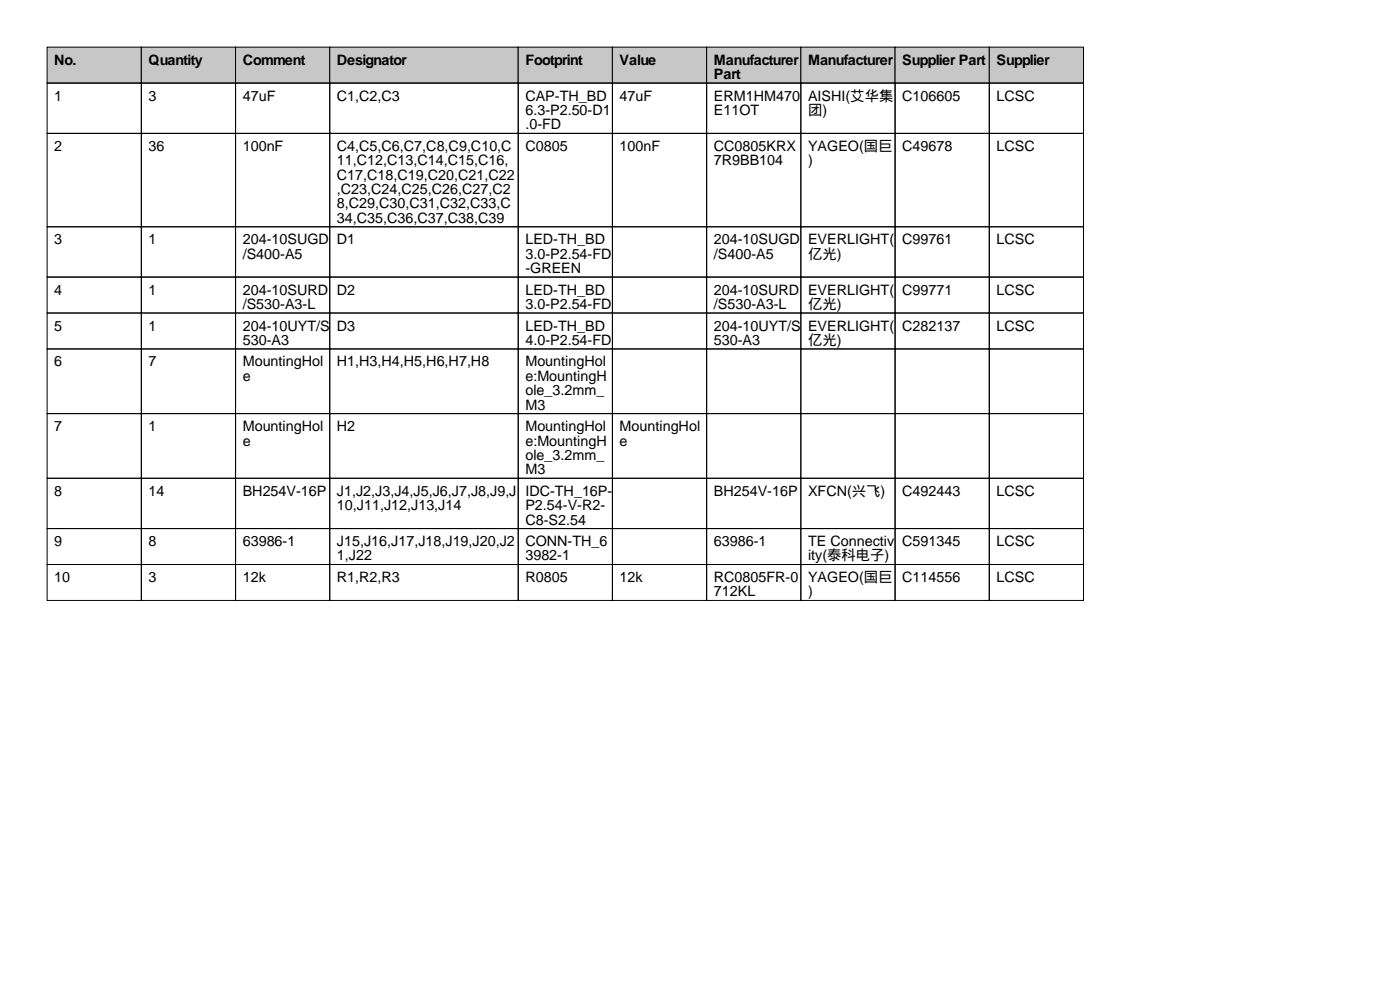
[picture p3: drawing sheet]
<svg xmlns="http://www.w3.org/2000/svg" width="297mm" height="210mm" viewBox="0 0 297 210" stroke-linecap="round" stroke-linejoin="round" font-family="sans-serif">
<defs><g id="words">
<g font-size="3">
<text x="11.5" y="13.7">No.</text>
<text x="31.5" y="13.7">Quantity</text>
<text x="51.5" y="13.7">Comment</text>
<text x="71.5" y="13.7">Designator</text>
<text x="111.5" y="13.7">Footprint</text>
<text x="131.5" y="13.7">Value</text>
<text x="151.5" y="13.7">Manufacturer</text>
<text x="151.5" y="16.8">Part</text>
<text x="171.5" y="13.7">Manufacturer</text>
<text x="191.5" y="13.7">Supplier Part</text>
<text x="211.5" y="13.7">Supplier</text>
<text x="11.5" y="21.3">1</text>
<text x="31.5" y="21.3">3</text>
<text x="51.5" y="21.3">47uF</text>
<text x="71.5" y="21.3">C1,C2,C3</text>
<text x="111.5" y="21.3">CAP-TH_BD</text>
<text x="131.5" y="21.3">47uF</text>
<text x="151.5" y="21.3">ERM1HM470</text>
<text x="171.5" y="21.3">AISHI(艾华集</text>
<text x="191.5" y="21.3">C106605</text>
<text x="211.5" y="21.3">LCSC</text>
<text x="111.5" y="24.4">6.3-P2.50-D1</text>
<text x="111.5" y="27.4">.0-FD</text>
<text x="151.5" y="24.4">E11OT</text>
<text x="171.5" y="24.4">团)</text>
<text x="11.5" y="32">2</text>
<text x="31.5" y="32">36</text>
<text x="51.5" y="32">100nF</text>
<text x="71.5" y="32">C4,C5,C6,C7,C8,C9,C10,C</text>
<text x="71.5" y="35.1">11,C12,C13,C14,C15,C16,</text>
<text x="111.5" y="32">C0805</text>
<text x="131.5" y="32">100nF</text>
<text x="151.5" y="32">CC0805KRX</text>
<text x="151.5" y="35.1">7R9BB104</text>
<text x="171.5" y="32">YAGEO(国巨</text>
<text x="171.5" y="35.1">)</text>
<text x="191.5" y="32">C49678</text>
<text x="211.5" y="32">LCSC</text>
<text x="71.5" y="38.1">C17,C18,C19,C20,C21,C22</text>
<text x="71.5" y="41.2">,C23,C24,C25,C26,C27,C2</text>
<text x="71.5" y="44.2">8,C29,C30,C31,C32,C33,C</text>
<text x="71.5" y="47.2">34,C35,C36,C37,C38,C39</text>
<text x="11.5" y="51.8">3</text>
<text x="31.5" y="51.8">1</text>
<text x="51.5" y="51.8">204-10SUGD</text>
<text x="71.5" y="51.8">D1</text>
<text x="111.5" y="51.8">LED-TH_BD</text>
<text x="151.5" y="51.8">204-10SUGD</text>
<text x="171.5" y="51.8">EVERLIGHT(</text>
<text x="191.5" y="51.8">C99761</text>
<text x="211.5" y="51.8">LCSC</text>
<text x="51.5" y="54.9">/S400-A5</text>
<text x="111.5" y="54.9">3.0-P2.54-FD</text>
<text x="111.5" y="57.9">-GREEN</text>
<text x="151.5" y="54.9">/S400-A5</text>
<text x="171.5" y="54.9">亿光)</text>
<text x="11.5" y="62.5">4</text>
<text x="31.5" y="62.5">1</text>
<text x="51.5" y="62.5">204-10SURD</text>
<text x="51.5" y="65.5">/S530-A3-L</text>
<text x="71.5" y="62.5">D2</text>
<text x="111.5" y="62.5">LED-TH_BD</text>
<text x="111.5" y="65.5">3.0-P2.54-FD</text>
<text x="151.5" y="62.5">204-10SURD</text>
<text x="151.5" y="65.5">/S530-A3-L</text>
<text x="171.5" y="62.5">EVERLIGHT(</text>
<text x="171.5" y="65.5">亿光)</text>
<text x="191.5" y="62.5">C99771</text>
<text x="211.5" y="62.5">LCSC</text>
<text x="11.5" y="70.1">5</text>
<text x="31.5" y="70.1">1</text>
<text x="51.5" y="70.1">204-10UYT/S</text>
<text x="71.5" y="70.1">D3</text>
<text x="111.5" y="70.1">LED-TH_BD</text>
<text x="151.5" y="70.1">204-10UYT/S</text>
<text x="171.5" y="70.1">EVERLIGHT(</text>
<text x="191.5" y="70.1">C282137</text>
<text x="211.5" y="70.1">LCSC</text>
<text x="11.5" y="77.7">6</text>
<text x="31.5" y="77.7">7</text>
<text x="51.5" y="73.2">530-A3</text>
<text x="51.5" y="77.7">MountingHol</text>
<text x="71.5" y="77.7">H1,H3,H4,H5,H6,H7,H8</text>
<text x="111.5" y="73.2">4.0-P2.54-FD</text>
<text x="111.5" y="77.7">MountingHol</text>
<text x="151.5" y="73.2">530-A3</text>
<text x="171.5" y="73.2">亿光)</text>
<text x="51.5" y="80.8">e</text>
<text x="111.5" y="80.8">e:MountingH</text>
<text x="111.5" y="83.8">ole_3.2mm_</text>
<text x="111.5" y="86.9">M3</text>
<text x="11.5" y="91.4">7</text>
<text x="31.5" y="91.4">1</text>
<text x="51.5" y="91.4">MountingHol</text>
<text x="51.5" y="94.5">e</text>
<text x="71.5" y="91.4">H2</text>
<text x="111.5" y="91.4">MountingHol</text>
<text x="111.5" y="94.5">e:MountingH</text>
<text x="131.5" y="91.4">MountingHol</text>
<text x="131.5" y="94.5">e</text>
<text x="111.5" y="97.5">ole_3.2mm_</text>
<text x="111.5" y="100.6">M3</text>
<text x="11.5" y="105.2">8</text>
<text x="31.5" y="105.2">14</text>
<text x="51.5" y="105.2">BH254V-16P</text>
<text x="71.5" y="105.2">J1,J2,J3,J4,J5,J6,J7,J8,J9,J</text>
<text x="111.5" y="105.2">IDC-TH_16P-</text>
<text x="151.5" y="105.2">BH254V-16P</text>
<text x="171.5" y="105.2">XFCN(兴飞)</text>
<text x="191.5" y="105.2">C492443</text>
<text x="211.5" y="105.2">LCSC</text>
<text x="71.5" y="108.2">10,J11,J12,J13,J14</text>
<text x="111.5" y="108.2">P2.54-V-R2-</text>
<text x="111.5" y="111.3">C8-S2.54</text>
<text x="11.5" y="115.8">9</text>
<text x="31.5" y="115.8">8</text>
<text x="51.5" y="115.8">63986-1</text>
<text x="71.5" y="115.8">J15,J16,J17,J18,J19,J20,J2</text>
<text x="71.5" y="118.9">1,J22</text>
<text x="111.5" y="115.8">CONN-TH_6</text>
<text x="111.5" y="118.9">3982-1</text>
<text x="151.5" y="115.8">63986-1</text>
<text x="171.5" y="115.8">TE Connectiv</text>
<text x="171.5" y="118.9">ity(泰科电子)</text>
<text x="191.5" y="115.8">C591345</text>
<text x="211.5" y="115.8">LCSC</text>
<text x="11.5" y="123.4">10</text>
<text x="31.5" y="123.4">3</text>
<text x="51.5" y="123.4">12k</text>
<text x="71.5" y="123.4">R1,R2,R3</text>
<text x="111.5" y="123.4">R0805</text>
<text x="131.5" y="123.4">12k</text>
<text x="151.5" y="123.4">RC0805FR-0</text>
<text x="171.5" y="123.4">YAGEO(国巨</text>
<text x="191.5" y="123.4">C114556</text>
<text x="211.5" y="123.4">LCSC</text>
<text x="151.5" y="126.5">712KL</text>
<text x="171.5" y="126.5">)</text>
</g>
</g></defs>
<g fill="#c7c7c7" stroke="#000" stroke-width=".21">
<path d="M10 10h20v7.6h-20z"/>
<path d="M30 10h20v7.6h-20z"/>
<path d="M50 10h20v7.6h-20z"/>
<path d="M70 10h40v7.6h-40z"/>
<path d="M110 10h20v7.6h-20z"/>
<path d="M130 10h20v7.6h-20z"/>
<path d="M150 10h20v7.6h-20z"/>
<path d="M170 10h20v7.6h-20z"/>
<path d="M190 10h20v7.6h-20z"/>
<path d="M210 10h20v7.6h-20z"/>
</g>
<g fill="none" stroke="#000" stroke-width=".21">
<path d="M10 17.6h20v10.7h-20zM30 17.6h20v10.7h-20zM50 17.6h20v10.7h-20zM70 17.6h40v10.7h-40zM110 17.6h20v10.7h-20zM130 17.6h20v10.7h-20zM150 17.6h20v10.7h-20zM170 17.6h20v10.7h-20zM190 17.6h20v10.7h-20zM210 17.6h20v10.7h-20zM10 28.3h20v19.8h-20zM30 28.3h20v19.8h-20z"/>
<path d="M50 28.3h20v19.8h-20zM70 28.3h40v19.8h-40zM110 28.3h20v19.8h-20zM130 28.3h20v19.8h-20zM150 28.3h20v19.8h-20zM170 28.3h20v19.8h-20zM190 28.3h20v19.8h-20zM210 28.3h20v19.8h-20zM10 48.1h20v10.7h-20zM10 58.8h20v7.6h-20zM30 48.1h20v10.7h-20zM30 58.8h20v7.6h-20z"/>
<path d="M50 48.1h20v10.7h-20zM50 58.8h20v7.6h-20zM70 48.1h40v10.7h-40zM70 58.8h40v7.6h-40zM110 48.1h20v10.7h-20zM110 58.8h20v7.6h-20zM130 48.1h20v10.7h-20zM130 58.8h20v7.6h-20zM150 48.1h20v10.7h-20zM150 58.8h20v7.6h-20zM170 48.1h20v10.7h-20zM170 58.8h20v7.6h-20z"/>
<path d="M190 48.1h20v10.7h-20zM190 58.8h20v7.6h-20zM210 48.1h20v10.7h-20zM210 58.8h20v7.6h-20zM10 66.4h20v7.6h-20zM10 74h20v13.7h-20zM30 66.4h20v7.6h-20zM30 74h20v13.7h-20zM50 66.4h20v7.6h-20zM50 74h20v13.7h-20zM70 66.4h40v7.6h-40zM70 74h40v13.7h-40z"/>
<path d="M110 66.4h20v7.6h-20zM110 74h20v13.7h-20zM130 66.4h20v7.6h-20zM130 74h20v13.7h-20zM150 66.4h20v7.6h-20zM150 74h20v13.7h-20zM170 66.4h20v7.6h-20zM170 74h20v13.7h-20zM190 66.4h20v7.6h-20zM190 74h20v13.7h-20zM210 66.4h20v7.6h-20zM210 74h20v13.7h-20z"/>
<path d="M10 87.7h20v13.7h-20zM30 87.7h20v13.7h-20zM50 87.7h20v13.7h-20zM70 87.7h40v13.7h-40zM110 87.7h20v13.7h-20zM130 87.7h20v13.7h-20zM150 87.7h20v13.7h-20zM170 87.7h20v13.7h-20zM190 87.7h20v13.7h-20zM210 87.7h20v13.7h-20zM10 101.4h20v10.7h-20zM10 112.1h20v7.6h-20z"/>
<path d="M10 119.7h20v7.6h-20zM30 101.4h20v10.7h-20zM30 112.1h20v7.6h-20zM30 119.7h20v7.6h-20zM50 101.4h20v10.7h-20zM50 112.1h20v7.6h-20zM50 119.7h20v7.6h-20zM70 101.4h40v10.7h-40zM70 112.1h40v7.6h-40zM70 119.7h40v7.6h-40zM110 101.4h20v10.7h-20zM110 112.1h20v7.6h-20z"/>
<path d="M110 119.7h20v7.6h-20zM130 101.4h20v10.7h-20zM130 112.1h20v7.6h-20zM130 119.7h20v7.6h-20zM150 101.4h20v10.7h-20zM150 112.1h20v7.6h-20zM150 119.7h20v7.6h-20zM170 101.4h20v10.7h-20zM170 112.1h20v7.6h-20zM170 119.7h20v7.6h-20zM190 101.4h20v10.7h-20zM190 112.1h20v7.6h-20z"/>
<path d="M190 119.7h20v7.6h-20zM210 101.4h20v10.7h-20zM210 112.1h20v7.6h-20zM210 119.7h20v7.6h-20z"/>
</g>
<use href="#words"/>
</svg>
